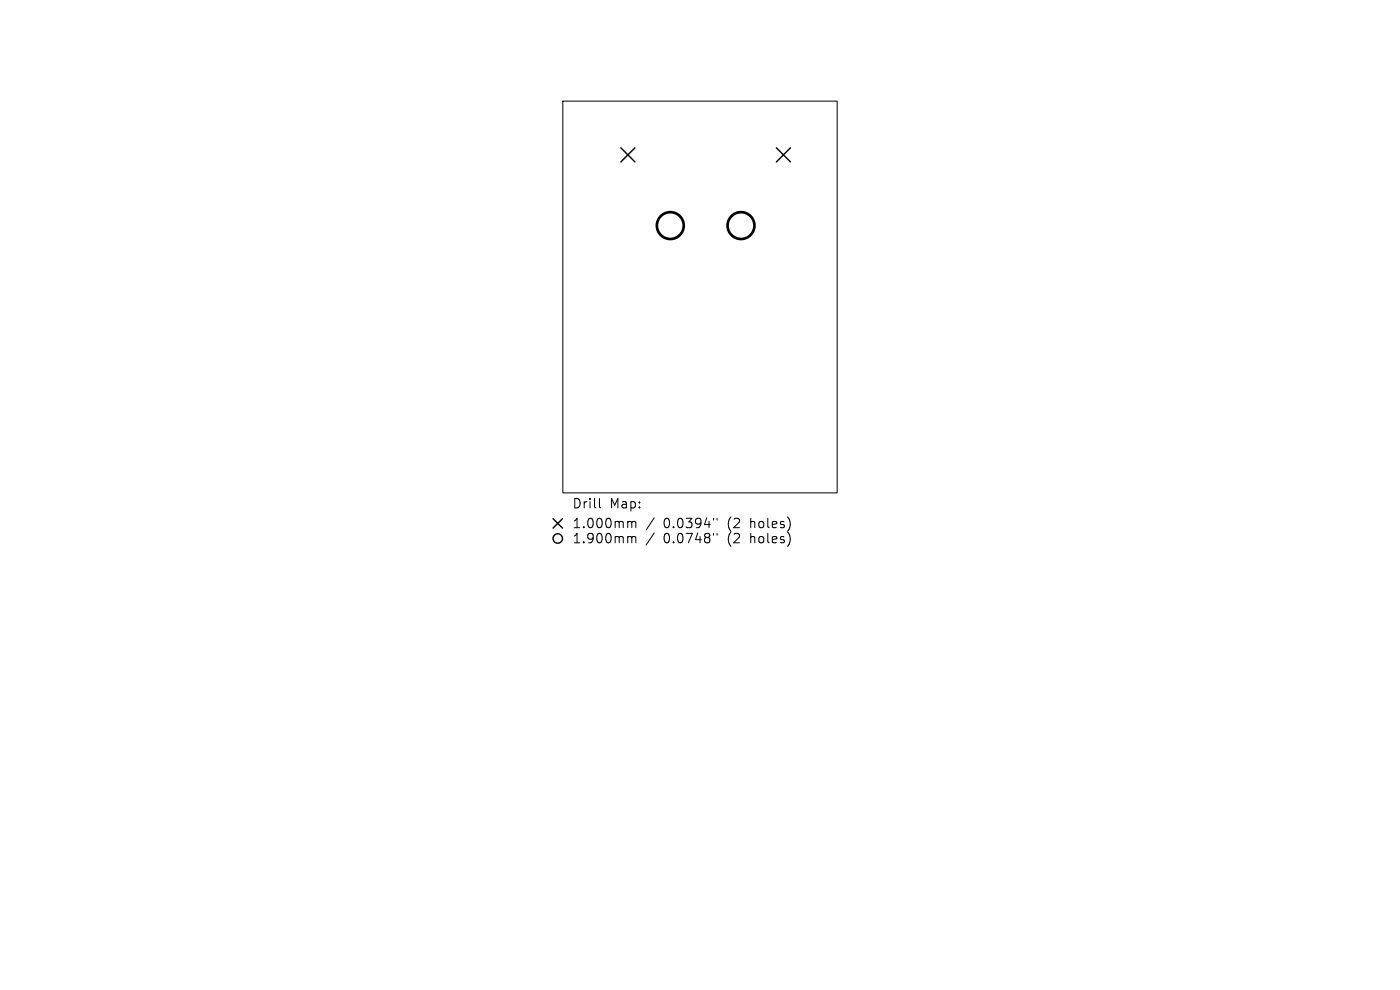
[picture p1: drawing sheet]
<svg xmlns="http://www.w3.org/2000/svg" width="297mm" height="210mm" viewBox="0 0 297 210" stroke-linecap="round" stroke-linejoin="round" font-family="sans-serif">
<defs><g id="words">
<g font-size="2.8">
<text x="121.3" y="108.1">Drill</text>
<text x="121.3" y="112.3">1.000mm</text>
<text x="129.3" y="108.1">Map:</text>
<text x="140.8" y="112.3">0.0394&quot;</text>
<text x="154.5" y="112.3">(2</text>
<text x="159.5" y="112.3">holes)</text>
<text x="121.3" y="115.5">1.900mm</text>
<text x="140.8" y="115.5">0.0748&quot;</text>
<text x="154.5" y="115.5">(2</text>
<text x="159.5" y="115.5">holes)</text>
</g>
</g></defs>
<g fill="none" stroke="#000" stroke-width=".21">
<path d="M119.4 21.5h58.2v83.1h-58.2zM127.2 105.7v1.8l.3 .2M133.5 110.6l.4 .1 .1 .2M133.5 113.8h.2l.3 .3M134 110.9l.3-.3 .5 .1 .1 1.2M134 110.9v1M134 114.1v1M134 114.1l.3-.3 .5 .1 .1 1.2M138.8 109.8l-1.7 2.6M138.8 113l-1.7 2.6M151.4 109.9v.4M151.4 113.1v.4"/>
<path d="M152.1 109.9v.4M152.1 113.1v.4"/>
</g>
<g fill="none" stroke="#000" stroke-width=".3">
<path d="M131.7 31.4l3 3M134.7 31.4l-3 3M164.7 31.4l3 3M167.7 31.4l-3 3M117.3 110l2 2M119.3 110l-2 2"/>
<circle cx="118.3" cy="114.2" r="1"/>
</g>
<g fill="none" stroke="#000" stroke-width=".57">
<circle cx="142.2" cy="47.9" r="2.85"/>
<circle cx="157.2" cy="47.9" r="2.85"/>
</g>
<use href="#words"/>
</svg>
